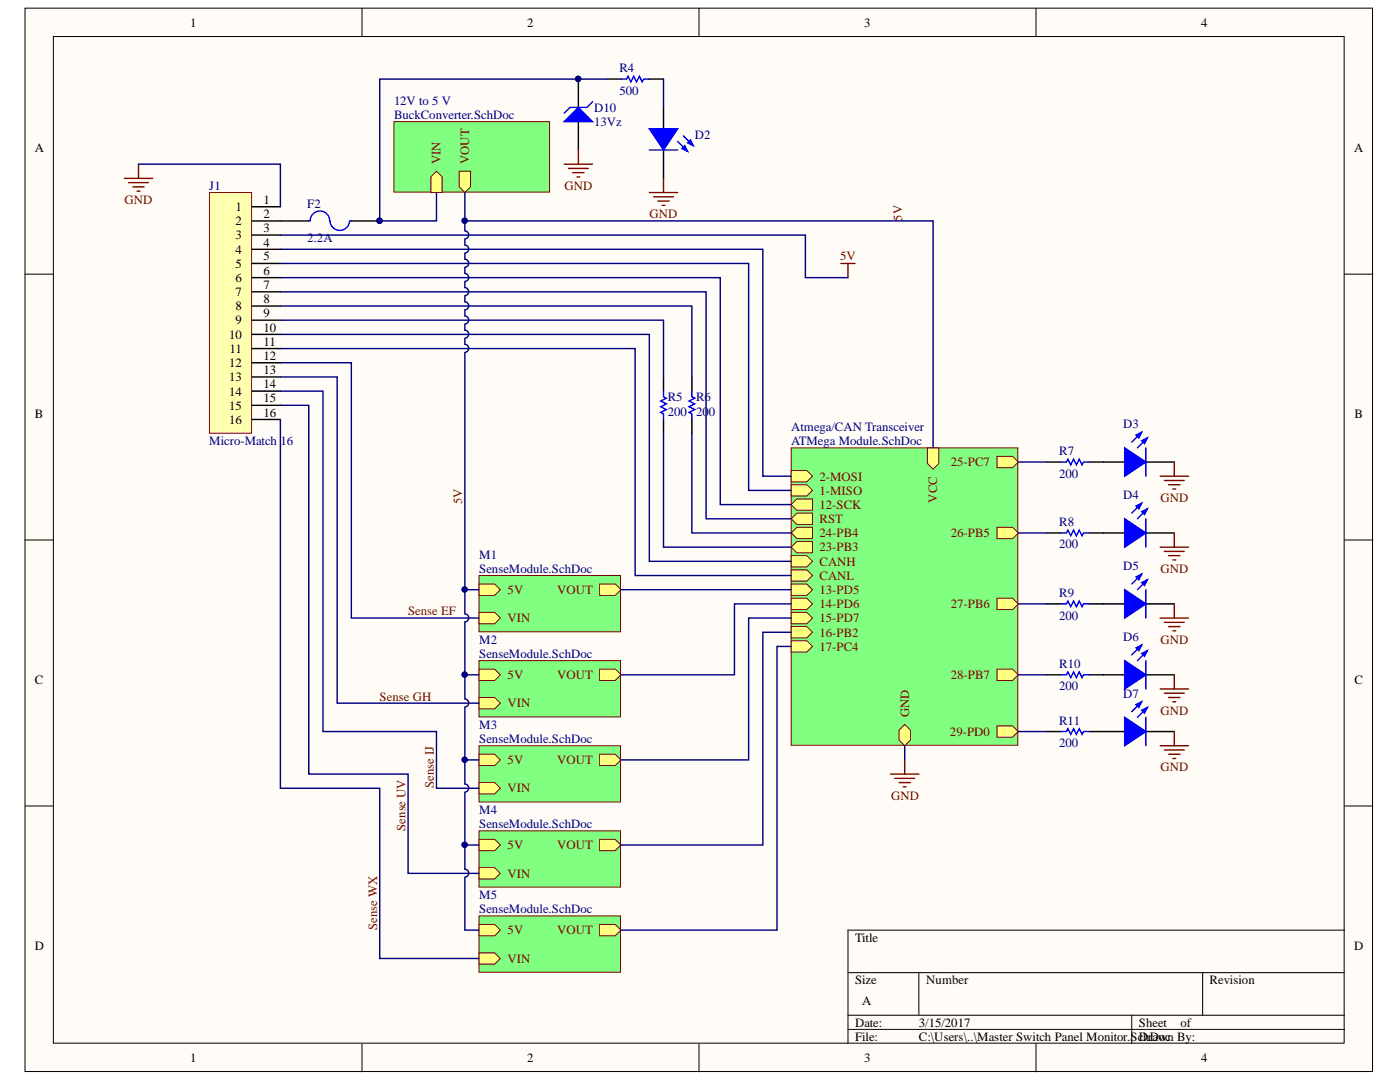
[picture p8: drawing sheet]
<svg xmlns="http://www.w3.org/2000/svg" width="279mm" height="216mm" viewBox="0 0 279 216" stroke-linecap="round" stroke-linejoin="round" font-family="sans-serif">
<defs><g id="words">
<g font-size="2.5">
<text x="38" y="5.3">1</text>
<text x="105.2" y="5.3">2</text>
<text x="172.5" y="5.3">3</text>
<text x="239.7" y="5.3">4</text>
<text x="6.9" y="30.4">A</text>
<text x="270.2" y="30.4">A</text>
<text x="52.6" y="40.7">1</text>
<text x="47" y="42.1">1</text>
<text x="47" y="45">2</text>
<text x="47" y="47.8">3</text>
<text x="52.6" y="43.5">2</text>
<text x="52.6" y="46.3">3</text>
<text x="47" y="50.6">4</text>
<text x="47" y="53.4">5</text>
<text x="52.6" y="49.2">4</text>
<text x="52.6" y="52">5</text>
<text x="47" y="56.3">6</text>
<text x="47" y="59.1">7</text>
<text x="52.6" y="54.9">6</text>
<text x="52.6" y="57.6">7</text>
<text x="47" y="62">8</text>
<text x="47" y="64.7">9</text>
<text x="52.6" y="60.5">8</text>
<text x="52.6" y="63.3">9</text>
<text x="45.7" y="67.6">10</text>
<text x="45.8" y="70.4">11</text>
<text x="52.6" y="66.2">10</text>
<text x="52.6" y="69">11</text>
<text x="52.6" y="71.8">12</text>
<text x="45.7" y="73.3">12</text>
<text x="45.7" y="76.1">13</text>
<text x="52.6" y="74.6">13</text>
<text x="52.6" y="77.5">14</text>
<text x="6.9" y="83.5">B</text>
<text x="45.7" y="78.9">14</text>
<text x="45.7" y="81.7">15</text>
<text x="52.6" y="80.3">15</text>
<text x="52.6" y="83.2">16</text>
<text x="270.3" y="83.5">B</text>
<text x="45.7" y="84.6">16</text>
<text x="6.9" y="136.6">C</text>
<text x="270.3" y="136.6">C</text>
<text x="6.9" y="189.6">D</text>
<text x="170.6" y="187.9">Title</text>
<text x="270.2" y="189.6">D</text>
<text x="170.6" y="196.4">Size</text>
<text x="184.8" y="196.4">Number</text>
<text x="241.4" y="196.4">Revision</text>
<text x="172.1" y="200.6">A</text>
<text x="170.6" y="204.9">Date:</text>
<text x="170.6" y="207.6">File:</text>
<text x="183.4" y="204.9">3/15/2017</text>
<text x="183.4" y="207.6">C:\Users\..\Master Switch Panel Monitor.ScDhDoc</text>
<text x="227.3" y="204.9">Sheet</text>
<text x="229.2" y="207.6">rawn By:</text>
<text x="235.6" y="204.9">of</text>
<text x="38" y="212">1</text>
<text x="105.2" y="212">2</text>
<text x="172.5" y="212">3</text>
<text x="239.7" y="212">4</text>
</g>
<g font-size="2.5" fill="#000080">
<text x="123.6" y="14.4">R4</text>
<text x="78.6" y="20.9">12V to 5 V</text>
<text x="78.6" y="23.8">BuckConverter.SchDoc</text>
<text x="118.5" y="22.3">D10</text>
<text x="123.6" y="18.9">500</text>
<text x="118.5" y="25.1">13Vz</text>
<text x="138.7" y="27.6">D2</text>
<text x="41.8" y="37.9">J1</text>
<text x="61.3" y="41.6">F2</text>
<text x="61.3" y="48.3">2.2A</text>
<text x="133.3" y="82.9">200</text>
<text x="133.3" y="80">R5</text>
<text x="138.9" y="82.9">200</text>
<text x="138.9" y="80">R6</text>
<text x="41.8" y="88.8">Micro-Match 16</text>
<text x="157.9" y="86">Atmega/CAN Transceiver</text>
<text x="157.9" y="88.8">ATMega Module.SchDoc</text>
<text x="224.2" y="85.4">D3</text>
<text x="211.4" y="90.8">R7</text>
<text x="211.4" y="95.3">200</text>
<text x="224.2" y="99.6">D4</text>
<text x="211.4" y="105">R8</text>
<text x="95.6" y="111.5">M1</text>
<text x="211.4" y="109.4">200</text>
<text x="224.2" y="113.8">D5</text>
<text x="95.6" y="114.3">SenseModule.SchDoc</text>
<text x="211.4" y="119.1">R9</text>
<text x="211.4" y="123.6">200</text>
<text x="95.6" y="128.5">M2</text>
<text x="95.6" y="131.2">SenseModule.SchDoc</text>
<text x="224.2" y="127.9">D6</text>
<text x="211.4" y="133.3">R10</text>
<text x="211.4" y="137.8">200</text>
<text x="224.2" y="139.2">D7</text>
<text x="95.6" y="145.4">M3</text>
<text x="95.6" y="148.2">SenseModule.SchDoc</text>
<text x="211.4" y="144.6">R11</text>
<text x="211.4" y="149.1">200</text>
<text x="95.6" y="162.4">M4</text>
<text x="95.6" y="165.2">SenseModule.SchDoc</text>
<text x="95.6" y="179.4">M5</text>
<text x="95.6" y="182.2">SenseModule.SchDoc</text>
</g>
<g font-size="2.5" fill="#800000">
<text x="87.9" y="32.8" transform="rotate(-90 87.9 32.8)">VIN</text>
<text x="93.6" y="32.8" transform="rotate(-90 93.6 32.8)">VOUT</text>
<text x="24.9" y="40.7">GND</text>
<text x="112.6" y="37.9">GND</text>
<text x="129.6" y="43.5">GND</text>
<text x="180" y="44.1" transform="rotate(-90 180 44.1)">5V</text>
<text x="167.7" y="52">5V</text>
<text x="163.5" y="95.9">2-MOSI</text>
<text x="189.7" y="93">25-PC7</text>
<text x="92.3" y="100.7" transform="rotate(-90 92.3 100.7)">5V</text>
<text x="163.5" y="98.7">1-MISO</text>
<text x="163.5" y="101.6">12-SCK</text>
<text x="187" y="100.3" transform="rotate(-90 187 100.3)">VCC</text>
<text x="231.6" y="100.1">GND</text>
<text x="163.5" y="104.4">RST</text>
<text x="163.5" y="107.2">24-PB4</text>
<text x="189.7" y="107.2">26-PB5</text>
<text x="163.5" y="110">23-PB3</text>
<text x="163.5" y="112.9">CANH</text>
<text x="101.3" y="118.6">5V</text>
<text x="111.2" y="118.6">VOUT</text>
<text x="163.5" y="115.7">CANL</text>
<text x="163.5" y="118.6">13-PD5</text>
<text x="231.6" y="114.3">GND</text>
<text x="81.4" y="122.8">Sense EF</text>
<text x="101.3" y="124.1">VIN</text>
<text x="163.5" y="121.4">14-PD6</text>
<text x="163.5" y="124.1">15-PD7</text>
<text x="189.7" y="121.4">27-PB6</text>
<text x="163.5" y="127">16-PB2</text>
<text x="163.5" y="129.8">17-PC4</text>
<text x="231.6" y="128.5">GND</text>
<text x="101.3" y="135.5">5V</text>
<text x="111.2" y="135.5">VOUT</text>
<text x="189.7" y="135.5">28-PB7</text>
<text x="75.8" y="139.8">Sense GH</text>
<text x="101.3" y="141.1">VIN</text>
<text x="181.5" y="143.2" transform="rotate(-90 181.5 143.2)">GND</text>
<text x="231.6" y="142.6">GND</text>
<text x="189.6" y="146.8">29-PD0</text>
<text x="101.3" y="152.5">5V</text>
<text x="111.2" y="152.5">VOUT</text>
<text x="231.6" y="153.9">GND</text>
<text x="86.6" y="157.3" transform="rotate(-90 86.6 157.3)">Sense IJ</text>
<text x="101.3" y="158.1">VIN</text>
<text x="177.8" y="159.6">GND</text>
<text x="80.9" y="165.8" transform="rotate(-90 80.9 165.8)">Sense UV</text>
<text x="101.3" y="169.4">5V</text>
<text x="111.2" y="169.4">VOUT</text>
<text x="101.3" y="175.1">VIN</text>
<text x="75.3" y="185.6" transform="rotate(-90 75.3 185.6)">Sense WX</text>
<text x="101.3" y="186.4">5V</text>
<text x="111.2" y="186.4">VOUT</text>
<text x="101.3" y="192.1">VIN</text>
</g>
</g></defs>
<g fill="#fffcf8" stroke="#000" stroke-width=".2">
<path d="M5 1.6h268.9v212.2h-268.9z"/>
<path d="M10.7 7.3h257.6v200.9h-257.6z"/>
</g>
<g fill="none" stroke="#000" stroke-width=".2">
<path d="M72.2 1.6v5.7M139.5 1.6v5.7M206.7 1.6v5.7M5 54.7h5.7M268.3 54.7h5.7M5 107.8h5.7M268.3 107.8h5.7M5 160.8h5.7M268.3 160.8h5.7M169.2 194.1h99.1M183.4 194.1v8.5M240 194.1v8.5"/>
<path d="M268.3 185.6h-99.1v22.6M72.2 208.2v5.7M139.5 208.2v5.7M169.2 202.6h99.1M169.2 205.4h99.1M206.7 208.2v5.7M225.9 202.6v5.6"/>
</g>
<path d="M78.6 24.3h31.1v14h-31.1z" fill="#80ff80" stroke="#800000" stroke-width=".2"/>
<path d="M86 35.3l1.1-1.1 1.1 1.1v3.1h-2.2z" fill-rule="evenodd" fill="#ffff80"/>
<path d="M86 35.3l1.1-1.1 1.1 1.1v3.1h-2.2z" fill="none" stroke="#800000" stroke-width=".2"/>
<path d="M91.6 34.2h2.3v3.1l-1.1 1.1-1.2-1.1z" fill-rule="evenodd" fill="#ffff80"/>
<path d="M91.6 34.2h2.3v3.1l-1.1 1.1-1.2-1.1z" fill="none" stroke="#800000" stroke-width=".2"/>
<path d="M157.9 89.4h45.2v59.3h-45.2z" fill="#80ff80" stroke="#800000" stroke-width=".2"/>
<path d="M157.9 93.9h3.1l1.1 1.1-1.1 1.2h-3.1z" fill-rule="evenodd" fill="#ffff80"/>
<path d="M157.9 93.9h3.1l1.1 1.1-1.1 1.2h-3.1z" fill="none" stroke="#800000" stroke-width=".2"/>
<path d="M157.9 96.7h3.1l1.1 1.2-1.1 1.1h-3.1z" fill-rule="evenodd" fill="#ffff80"/>
<path d="M157.9 96.7h3.1l1.1 1.2-1.1 1.1h-3.1z" fill="none" stroke="#800000" stroke-width=".2"/>
<path d="M157.9 100.7l1.1-1.1h3.1v2.2h-3.1z" fill-rule="evenodd" fill="#ffff80"/>
<path d="M157.9 100.7l1.1-1.1h3.1v2.2h-3.1z" fill="none" stroke="#800000" stroke-width=".2"/>
<path d="M157.9 103.5l1.1-1.1h3.1v2.2h-3.1z" fill-rule="evenodd" fill="#ffff80"/>
<path d="M157.9 103.5l1.1-1.1h3.1v2.2h-3.1z" fill="none" stroke="#800000" stroke-width=".2"/>
<path d="M157.9 106.3l1.1-1.1h3.1v2.3h-3.1z" fill-rule="evenodd" fill="#ffff80"/>
<path d="M157.9 106.3l1.1-1.1h3.1v2.3h-3.1z" fill="none" stroke="#800000" stroke-width=".2"/>
<path d="M157.9 109.2l1.1-1.2h3.1v2.3h-3.1z" fill-rule="evenodd" fill="#ffff80"/>
<path d="M157.9 109.2l1.1-1.2h3.1v2.3h-3.1z" fill="none" stroke="#800000" stroke-width=".2"/>
<path d="M157.9 110.9h3.1l1.1 1.1-1.1 1.1h-3.1z" fill-rule="evenodd" fill="#ffff80"/>
<path d="M157.9 110.9h3.1l1.1 1.1-1.1 1.1h-3.1z" fill="none" stroke="#800000" stroke-width=".2"/>
<path d="M157.9 113.7h3.1l1.1 1.1-1.1 1.2h-3.1z" fill-rule="evenodd" fill="#ffff80"/>
<path d="M157.9 113.7h3.1l1.1 1.1-1.1 1.2h-3.1z" fill="none" stroke="#800000" stroke-width=".2"/>
<path d="M157.9 119.4h3.1l1.1 1.1-1.1 1.1h-3.1z" fill-rule="evenodd" fill="#ffff80"/>
<path d="M157.9 119.4h3.1l1.1 1.1-1.1 1.1h-3.1z" fill="none" stroke="#800000" stroke-width=".2"/>
<path d="M157.9 122.2h3.1l1.1 1.1-1.1 1.2h-3.1z" fill-rule="evenodd" fill="#ffff80"/>
<path d="M157.9 122.2h3.1l1.1 1.1-1.1 1.2h-3.1z" fill="none" stroke="#800000" stroke-width=".2"/>
<path d="M157.9 125h3.1l1.1 1.2-1.1 1.1h-3.1z" fill-rule="evenodd" fill="#ffff80"/>
<path d="M157.9 125h3.1l1.1 1.2-1.1 1.1h-3.1z" fill="none" stroke="#800000" stroke-width=".2"/>
<path d="M157.9 127.9h3.1l1.1 1.1-1.1 1.1h-3.1z" fill-rule="evenodd" fill="#ffff80"/>
<path d="M157.9 127.9h3.1l1.1 1.1-1.1 1.1h-3.1z" fill="none" stroke="#800000" stroke-width=".2"/>
<path d="M157.9 116.5h3.1l1.1 1.2-1.1 1.1h-3.1z" fill-rule="evenodd" fill="#ffff80"/>
<path d="M157.9 116.5h3.1l1.1 1.2-1.1 1.1h-3.1z" fill="none" stroke="#800000" stroke-width=".2"/>
<path d="M185.1 89.4h2.3v3.1l-1.2 1.1-1.1-1.1z" fill-rule="evenodd" fill="#ffff80"/>
<path d="M185.1 89.4h2.3v3.1l-1.2 1.1-1.1-1.1z" fill="none" stroke="#800000" stroke-width=".2"/>
<path d="M179.4 145.7l1.2-1.1 1.1 1.1v2l-1.1 1.1-1.2-1.1z" fill-rule="evenodd" fill="#ffff80"/>
<path d="M179.4 145.7l1.2-1.1 1.1 1.1v2l-1.1 1.1-1.2-1.1z" fill="none" stroke="#800000" stroke-width=".2"/>
<path d="M199 91.1h3.1l1.1 1.1-1.1 1.1h-3.1z" fill-rule="evenodd" fill="#ffff80"/>
<path d="M199 91.1h3.1l1.1 1.1-1.1 1.1h-3.1z" fill="none" stroke="#800000" stroke-width=".2"/>
<path d="M199 105.2h3.1l1.1 1.1-1.1 1.2h-3.1z" fill-rule="evenodd" fill="#ffff80"/>
<path d="M199 105.2h3.1l1.1 1.1-1.1 1.2h-3.1z" fill="none" stroke="#800000" stroke-width=".2"/>
<path d="M199 119.4h3.1l1.1 1.1-1.1 1.1h-3.1z" fill-rule="evenodd" fill="#ffff80"/>
<path d="M199 119.4h3.1l1.1 1.1-1.1 1.1h-3.1z" fill="none" stroke="#800000" stroke-width=".2"/>
<path d="M199 133.5h3.1l1.1 1.1-1.1 1.2h-3.1z" fill-rule="evenodd" fill="#ffff80"/>
<path d="M199 133.5h3.1l1.1 1.1-1.1 1.2h-3.1z" fill="none" stroke="#800000" stroke-width=".2"/>
<path d="M199 144.8h3.1l1.1 1.2-1.1 1.1h-3.1z" fill-rule="evenodd" fill="#ffff80"/>
<path d="M199 144.8h3.1l1.1 1.2-1.1 1.1h-3.1z" fill="none" stroke="#800000" stroke-width=".2"/>
<path d="M132.4 75.2v2.8M138.1 75.2v2.8M132.4 83.7v2.8M138.1 83.7v2.8" fill="none" stroke="#000" stroke-width=".28"/>
<path d="M132.4 78v1.2l.6 .3-1.2 .5 1.2 .6-1.2 .6 1.2 .5-1.2 .6 .6 .3v1.1M138.1 78v1.2l.5 .3-1.1 .5 1.1 .6-1.1 .6 1.1 .5-1.1 .6 .6 .3v1.1" fill="none" stroke="#00f" stroke-width=".28"/>
<path d="M95.6 131.8h28.2v11.3h-28.2z" fill="#80ff80" stroke="#800000" stroke-width=".2"/>
<path d="M95.6 139.2h3.1l1.2 1.1-1.2 1.1h-3.1z" fill-rule="evenodd" fill="#ffff80"/>
<path d="M95.6 139.2h3.1l1.2 1.1-1.2 1.1h-3.1z" fill="none" stroke="#800000" stroke-width=".2"/>
<path d="M95.6 133.5h3.1l1.2 1.1-1.2 1.2h-3.1z" fill-rule="evenodd" fill="#ffff80"/>
<path d="M95.6 133.5h3.1l1.2 1.1-1.2 1.2h-3.1z" fill="none" stroke="#800000" stroke-width=".2"/>
<path d="M119.7 133.5h3.1l1.1 1.1-1.1 1.2h-3.1z" fill-rule="evenodd" fill="#ffff80"/>
<path d="M119.7 133.5h3.1l1.1 1.1-1.1 1.2h-3.1z" fill="none" stroke="#800000" stroke-width=".2"/>
<path d="M95.6 114.8h28.2v11.3h-28.2z" fill="#80ff80" stroke="#800000" stroke-width=".2"/>
<path d="M95.6 122.2h3.1l1.2 1.1-1.2 1.2h-3.1z" fill-rule="evenodd" fill="#ffff80"/>
<path d="M95.6 122.2h3.1l1.2 1.1-1.2 1.2h-3.1z" fill="none" stroke="#800000" stroke-width=".2"/>
<path d="M95.6 116.5h3.1l1.2 1.2-1.2 1.1h-3.1z" fill-rule="evenodd" fill="#ffff80"/>
<path d="M95.6 116.5h3.1l1.2 1.2-1.2 1.1h-3.1z" fill="none" stroke="#800000" stroke-width=".2"/>
<path d="M119.7 116.5h3.1l1.1 1.2-1.1 1.1h-3.1z" fill-rule="evenodd" fill="#ffff80"/>
<path d="M119.7 116.5h3.1l1.1 1.2-1.1 1.1h-3.1z" fill="none" stroke="#800000" stroke-width=".2"/>
<path d="M95.6 148.8h28.2v11.2h-28.2z" fill="#80ff80" stroke="#800000" stroke-width=".2"/>
<path d="M95.6 156.2h3.1l1.2 1.1-1.2 1.1h-3.1z" fill-rule="evenodd" fill="#ffff80"/>
<path d="M95.6 156.2h3.1l1.2 1.1-1.2 1.1h-3.1z" fill="none" stroke="#800000" stroke-width=".2"/>
<path d="M95.6 150.5h3.1l1.2 1.1-1.2 1.2h-3.1z" fill-rule="evenodd" fill="#ffff80"/>
<path d="M95.6 150.5h3.1l1.2 1.1-1.2 1.2h-3.1z" fill="none" stroke="#800000" stroke-width=".2"/>
<path d="M119.7 150.5h3.1l1.1 1.1-1.1 1.2h-3.1z" fill-rule="evenodd" fill="#ffff80"/>
<path d="M119.7 150.5h3.1l1.1 1.1-1.1 1.2h-3.1z" fill="none" stroke="#800000" stroke-width=".2"/>
<path d="M95.6 165.8h28.2v11.2h-28.2z" fill="#80ff80" stroke="#800000" stroke-width=".2"/>
<path d="M95.6 173.1h3.1l1.2 1.2-1.2 1.1h-3.1z" fill-rule="evenodd" fill="#ffff80"/>
<path d="M95.6 173.1h3.1l1.2 1.2-1.2 1.1h-3.1z" fill="none" stroke="#800000" stroke-width=".2"/>
<path d="M95.6 167.5h3.1l1.2 1.1-1.2 1.1h-3.1z" fill-rule="evenodd" fill="#ffff80"/>
<path d="M95.6 167.5h3.1l1.2 1.1-1.2 1.1h-3.1z" fill="none" stroke="#800000" stroke-width=".2"/>
<path d="M119.7 167.5h3.1l1.1 1.1-1.1 1.1h-3.1z" fill-rule="evenodd" fill="#ffff80"/>
<path d="M119.7 167.5h3.1l1.1 1.1-1.1 1.1h-3.1z" fill="none" stroke="#800000" stroke-width=".2"/>
<path d="M95.6 182.8h28.2v11.2h-28.2z" fill="#80ff80" stroke="#800000" stroke-width=".2"/>
<path d="M95.6 190.1h3.1l1.2 1.2-1.2 1.1h-3.1z" fill-rule="evenodd" fill="#ffff80"/>
<path d="M95.6 190.1h3.1l1.2 1.2-1.2 1.1h-3.1z" fill="none" stroke="#800000" stroke-width=".2"/>
<path d="M95.6 184.5h3.1l1.2 1.1-1.2 1.1h-3.1z" fill-rule="evenodd" fill="#ffff80"/>
<path d="M95.6 184.5h3.1l1.2 1.1-1.2 1.1h-3.1z" fill="none" stroke="#800000" stroke-width=".2"/>
<path d="M119.7 184.5h3.1l1.1 1.1-1.1 1.1h-3.1z" fill-rule="evenodd" fill="#ffff80"/>
<path d="M119.7 184.5h3.1l1.1 1.1-1.1 1.1h-3.1z" fill="none" stroke="#800000" stroke-width=".2"/>
<path d="M24.8 35.6h5.7M25.7 36.4h3.9M26.5 37.3h2.3M27.4 38.1h.5M27.6 32.8v2.8M167.8 52.6h2.8M169.2 52.6v2.8M177.7 154.5h5.7M178.6 155.3h3.9M179.4 156.2h2.3M180.3 157h.5M180.6 151.6v2.9" fill="none" stroke="#800000" stroke-width=".28"/>
<path d="M132.4 21.4v5.7M132.4 29.9v5.7" fill="none" stroke="#000" stroke-width=".28"/>
<path d="M129.6 25.7h5.6l-2.8 4.2z" fill="#00f"/>
<path d="M129.6 25.7h5.6l-2.8 4.2zM135.2 28.2l2 2M136.4 27.1l2 2" fill="none" stroke="#00f" stroke-width=".28"/>
<path d="M136.1 29.6l.6-.5 .5 1.1z" fill="#00f"/>
<path d="M136.1 29.6l.6-.5 .5 1.1z" fill="none" stroke="#00f" stroke-width=".28"/>
<path d="M137.2 28.5l.6-.6 .6 1.2z" fill="#00f"/>
<path d="M123.9 15.8h1.2l.2-.6 .6 1.1 .6-1.1 .5 1.1 .6-1.1 .6 1.1 .3-.5h1.1M129.6 29.9h5.6M137.2 28.5l.6-.6 .6 1.2zM211.7 92.2h1.1l.3-.6 .6 1.2 .6-1.2 .5 1.2 .6-1.2 .6 1.2 .2-.6h1.2M211.7 106.3h1.1l.3-.5 .6 1.1 .6-1.1 .5 1.1 .6-1.1 .6 1.1 .2-.6h1.2M211.7 120.5h1.1l.3-.6 .6 1.2 .6-1.2 .5 1.2 .6-1.2 .6 1.2 .2-.6h1.2M211.7 134.6h1.1l.3-.5 .6 1.1 .6-1.1 .5 1.1 .6-1.1 .6 1.1 .2-.6h1.2M211.7 146h1.1l.3-.6 .6 1.1 .6-1.1 .5 1.1 .6-1.1 .6 1.1 .2-.5h1.2" fill="none" stroke="#00f" stroke-width=".28"/>
<g fill="none" stroke="#000" stroke-width=".28">
<path d="M121.1 15.8h2.8M129.6 15.8h2.8M208.9 92.2h2.8M217.4 92.2h8.5M228.7 92.2h5.7M208.9 106.3h2.8M217.4 106.3h2.8M208.9 120.5h2.8M208.9 134.6h2.8M217.4 120.5h2.8M217.4 134.6h2.8M208.9 146h2.8"/>
<path d="M217.4 146h2.8"/>
</g>
<path d="M129.6 38.4h5.6M130.4 39.3h4M132.4 35.6v2.8M131.3 40.1h2.2M132.1 41h.6" fill="none" stroke="#800000" stroke-width=".28"/>
<path d="M224.4 89.4l4.3 2.8-4.3 2.8z" fill="#00f"/>
<path d="M224.4 89.4l4.3 2.8-4.3 2.8zM227.8 86.3l-1.9 1.9M229 87.4l-2 2" fill="none" stroke="#00f" stroke-width=".28"/>
<path d="M227.8 87.9l1.2-.5-.6 1.1z" fill="#00f"/>
<path d="M227.8 87.9l1.2-.5-.6 1.1z" fill="none" stroke="#00f" stroke-width=".28"/>
<path d="M226.7 86.8l1.1-.5-.5 1.1z" fill="#00f"/>
<path d="M226.7 86.8l1.1-.5-.5 1.1zM228.7 89.4v5.6" fill="none" stroke="#00f" stroke-width=".28"/>
<path d="M220.2 106.3h5.7M228.7 106.3h5.7" fill="none" stroke="#000" stroke-width=".28"/>
<path d="M224.4 103.5l4.3 2.8-4.3 2.9z" fill="#00f"/>
<path d="M224.4 103.5l4.3 2.8-4.3 2.9zM227.8 100.4l-1.9 2M229 101.5l-2 2" fill="none" stroke="#00f" stroke-width=".28"/>
<path d="M227.8 102.1l1.2-.6-.6 1.2z" fill="#00f"/>
<path d="M227.8 102.1l1.2-.6-.6 1.2z" fill="none" stroke="#00f" stroke-width=".28"/>
<path d="M226.7 101l1.1-.6-.5 1.1z" fill="#00f"/>
<path d="M226.7 101l1.1-.6-.5 1.1zM228.7 103.5v5.7" fill="none" stroke="#00f" stroke-width=".28"/>
<path d="M220.2 120.5h5.7M228.7 120.5h5.7" fill="none" stroke="#000" stroke-width=".28"/>
<path d="M224.4 117.7l4.3 2.8-4.3 2.8z" fill="#00f"/>
<path d="M224.4 117.7l4.3 2.8-4.3 2.8zM227.8 114.6l-1.9 1.9M229 115.7l-2 2" fill="none" stroke="#00f" stroke-width=".28"/>
<path d="M227.8 116.3l1.2-.6-.6 1.1z" fill="#00f"/>
<path d="M227.8 116.3l1.2-.6-.6 1.1z" fill="none" stroke="#00f" stroke-width=".28"/>
<path d="M226.7 115.1l1.1-.5-.5 1.1z" fill="#00f"/>
<path d="M226.7 115.1l1.1-.5-.5 1.1zM228.7 117.7v5.6" fill="none" stroke="#00f" stroke-width=".28"/>
<path d="M220.2 134.6h5.7M228.7 134.6h5.7" fill="none" stroke="#000" stroke-width=".28"/>
<path d="M224.4 131.8l4.3 2.8-4.3 2.9z" fill="#00f"/>
<path d="M224.4 131.8l4.3 2.8-4.3 2.9zM227.8 128.7l-1.9 2M229 129.8l-2 2" fill="none" stroke="#00f" stroke-width=".28"/>
<path d="M227.8 130.4l1.2-.6-.6 1.2z" fill="#00f"/>
<path d="M227.8 130.4l1.2-.6-.6 1.2z" fill="none" stroke="#00f" stroke-width=".28"/>
<path d="M226.7 129.3l1.1-.6-.5 1.1z" fill="#00f"/>
<path d="M226.7 129.3l1.1-.6-.5 1.1zM228.7 131.8v5.7" fill="none" stroke="#00f" stroke-width=".28"/>
<path d="M220.2 146h5.7M228.7 146h5.7" fill="none" stroke="#000" stroke-width=".28"/>
<path d="M224.4 143.1l4.3 2.9-4.3 2.8z" fill="#00f"/>
<path d="M224.4 143.1l4.3 2.9-4.3 2.8zM227.8 140l-1.9 2M229 141.2l-2 1.9" fill="none" stroke="#00f" stroke-width=".28"/>
<path d="M227.8 141.7l1.2-.5-.6 1.1z" fill="#00f"/>
<path d="M227.8 141.7l1.2-.5-.6 1.1z" fill="none" stroke="#00f" stroke-width=".28"/>
<path d="M226.7 140.6l1.1-.6-.5 1.2z" fill="#00f"/>
<path d="M61.6 44.1h.3M61.9 44a1.94 1.94 0 0 1 2-1.9 1.94 1.94 0 0 1 1.9 2M65.9 44.1a1.94 1.94 0 0 0 1.9 1.9 1.94 1.94 0 0 0 1.9-1.9M69.8 44.1h.3M226.7 140.6l1.1-.6-.5 1.2zM228.7 143.1v5.7" fill="none" stroke="#00f" stroke-width=".28"/>
<g fill="none" stroke="#800000" stroke-width=".28">
<path d="M231.5 95h5.7M232.4 95.9h3.9M233.2 96.7h2.3M234.1 97.6h.5M234.4 92.2v2.8M231.5 109.2h5.7M232.4 110h3.9M233.2 110.9h2.3M234.1 111.7h.5M234.4 106.3v2.9M231.5 123.3h5.7M231.5 137.5h5.7"/>
<path d="M232.4 124.2h3.9M232.4 138.3h3.9M233.2 125h2.3M233.2 139.2h2.3M234.1 125.9h.5M234.4 120.5v2.8M234.4 134.6v2.9M231.5 148.8h5.7M232.4 149.6h3.9M233.2 150.5h2.3M234.1 140h.5M234.1 151.3h.5"/>
<path d="M234.4 146v2.8"/>
</g>
<path d="M56 44.1h5.6M70.1 44.1h5.7" fill="none" stroke="#000" stroke-width=".28"/>
<circle cx="75.7" cy="44" r=".52" fill="#000080" stroke="#000080" stroke-width=".2"/>
<path d="M41.8 38.4h8.4v48h-8.4z" fill="#ffffb0" stroke="#800000" stroke-width=".2"/>
<g fill="none" stroke="#000" stroke-width=".28">
<path d="M115.4 15.8v5.6M115.4 24.3v5.6M50.3 41.3h5.7M50.3 44.1h5.7M50.3 46.9h5.7M50.3 49.7h5.7M50.3 52.6h5.7M50.3 55.4h5.7M50.3 58.2h5.7M50.3 61.1h5.7M50.3 63.9h5.7M50.3 66.7h5.7"/>
<path d="M50.3 69.6h5.7M50.3 72.4h5.7M50.3 75.2h5.7M50.3 78h5.7M50.3 80.9h5.7M50.3 83.7h5.7"/>
</g>
<g fill="none" stroke="#000080" stroke-width=".28">
<path d="M121.1 15.8h-45.3v28.3h11.3v-5.7M132.4 15.8v5.6M27.6 32.8h28.4v8.5M92.8 38.4v5.7M56 49.7h96.2v45.3h5.7M56 55.4h87.7v45.3h14.2M56 58.2h84.9v45.3h17M56 46.9h104.7v8.5h8.5M56 52.6h93.4v45.3h8.5M92.8 47.7a.81 .81 0 0 0 .7-.8 .81 .81 0 0 0-.7-.8v-2h93.4v45.3M92.8 47.8v1.1a.81 .81 0 0 1 .7 .8 .81 .81 0 0 1-.7 .8M92.8 50.6v1.1a.81 .81 0 0 1 .7 .8 .81 .81 0 0 1-.7 .8"/>
<path d="M92.8 53.4v1.2a.81 .81 0 0 1 .7 .8 .81 .81 0 0 1-.7 .8M92.8 56.3v1.1a.81 .81 0 0 1 .7 .8 .81 .81 0 0 1-.7 .8M92.8 59.1v1.1a.81 .81 0 0 1 .7 .8 .81 .81 0 0 1-.7 .8M56 78h8.5v68h22.6v11.3h8.5M56 72.4h14.1v50.9h25.5M56 61.1h82.1v14.1M56 75.2h11.3v65.1h28.3M56 69.6h70.8v45.2h31.1M56 66.7h73.6v45.3h28.3M56 63.9h76.4v11.3M92.8 61.9v1.1a.81 .81 0 0 1 .7 .9 .81 .81 0 0 1-.7 .8M92.8 64.7v1.2a.81 .81 0 0 1 .7 .8 .81 .81 0 0 1-.7 .8"/>
<path d="M92.8 67.6v1.1a.81 .81 0 0 1 .7 .8 .81 .81 0 0 1-.7 .8M92.8 70.4v52.1a.81 .81 0 0 1 .7 .8 .81 .81 0 0 1-.7 .8M56 83.7v73.6h19.8v34h19.8M56 80.9h5.6v73.6h19.8v19.8h14.2M132.4 86.5v22.7h25.5M138.1 86.5v19.8h19.8M203.2 92.2h5.7M92.8 117.7h2.8M123.9 117.7h34M203.2 106.3h5.7M92.8 124.2v15.3a.81 .81 0 0 1 .7 .8 .81 .81 0 0 1-.7 .8M92.8 134.6h2.8"/>
<path d="M157.9 120.5h-11.3v14.1h-22.7M157.9 123.3h-8.5v28.3h-25.5M157.9 126.2h-5.7v42.4h-28.3M157.9 129h-2.8v56.6h-31.2M203.2 134.6h5.7M203.2 120.5h5.7M92.8 141.2v15.2a.81 .81 0 0 1 .7 .8 .81 .81 0 0 1-.7 .9M92.8 158.1v15.3a.81 .81 0 0 1 .7 .8 .81 .81 0 0 1-.7 .8M92.8 151.6h2.8M180.6 148.8v2.8M203.2 146h5.7M92.8 175.1v10.5h2.8"/>
<path d="M92.8 168.6h2.8"/>
</g>
<g fill="#000080" stroke="#000080" stroke-width=".2">
<circle cx="92.7" cy="168.6" r=".52"/>
<circle cx="92.7" cy="151.6" r=".52"/>
<circle cx="92.7" cy="134.6" r=".52"/>
<circle cx="92.7" cy="117.6" r=".52"/>
<circle cx="75.7" cy="44" r=".52"/>
<circle cx="115.4" cy="15.7" r=".52"/>
<circle cx="92.7" cy="44" r=".52"/>
</g>
<path d="M112.6 24.3l2.8-2.9 2.9 2.9z" fill="#00f"/>
<path d="M112.6 24.3l2.8-2.9 2.9 2.9zM118.3 20.3l-1.2 1.1h-3.4l-1.1 1.2" fill="none" stroke="#00f" stroke-width=".28"/>
<circle cx="115.4" cy="15.7" r=".52" fill="#000080" stroke="#000080" stroke-width=".2"/>
<path d="M112.6 32.8h5.7M113.4 33.6h4M114.3 34.5h2.3M115.1 35.3h.6M115.4 29.9v2.9" fill="none" stroke="#800000" stroke-width=".28"/>
<use href="#words"/>
</svg>
